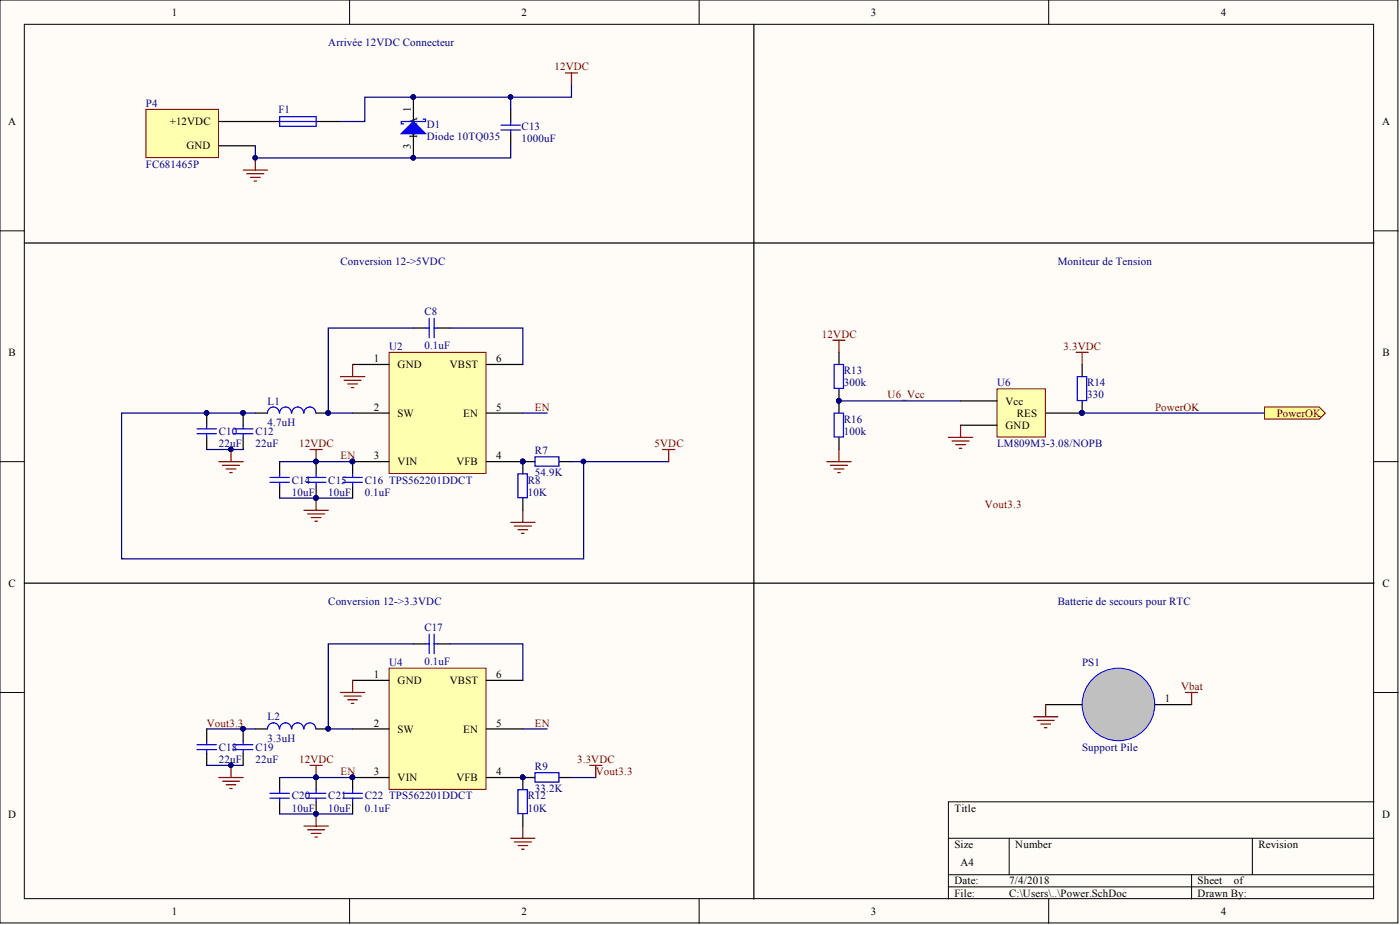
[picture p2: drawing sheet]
<svg xmlns="http://www.w3.org/2000/svg" width="292mm" height="193mm" viewBox="0 0 292 193" stroke-linecap="round" stroke-linejoin="round" font-family="sans-serif">
<defs><g id="words">
<g font-size="2.3">
<text x="35.9" y="3.3">1</text>
<text x="108.8" y="3.3">2</text>
<text x="181.7" y="3.3">3</text>
<text x="254.7" y="3.3">4</text>
<text x="85.7" y="23.3" transform="rotate(-90 85.7 23.3)">1</text>
<text x="1.7" y="26.1">A</text>
<text x="35.4" y="26.1">+12VDC</text>
<text x="87" y="28.8" transform="rotate(-90 87 28.8)">K A</text>
<text x="288.4" y="26.1">A</text>
<text x="38.9" y="31.2">GND</text>
<text x="85.7" y="31.1" transform="rotate(-90 85.7 31.1)">3</text>
<text x="1.8" y="74.3">B</text>
<text x="78" y="75.5">1</text>
<text x="83" y="76.8">GND</text>
<text x="93.9" y="76.8">VBST</text>
<text x="103.5" y="75.5">6</text>
<text x="288.4" y="74.3">B</text>
<text x="78" y="85.7">2</text>
<text x="83" y="86.9">SW</text>
<text x="96.7" y="86.9">EN</text>
<text x="103.5" y="85.7">5</text>
<text x="209.8" y="84.4">Vcc</text>
<text x="209.8" y="89.5">GND</text>
<text x="212.2" y="86.9">RES</text>
<text x="78" y="95.8">3</text>
<text x="103.5" y="95.8">4</text>
<text x="83" y="97.1">VIN</text>
<text x="95.2" y="97.1">VFB</text>
<text x="1.8" y="122.4">C</text>
<text x="288.4" y="122.4">C</text>
<text x="78" y="141.4">1</text>
<text x="83" y="142.7">GND</text>
<text x="93.9" y="142.7">VBST</text>
<text x="103.5" y="141.4">6</text>
<text x="243" y="146.5">1</text>
<text x="78" y="151.6">2</text>
<text x="83" y="152.8">SW</text>
<text x="96.7" y="152.8">EN</text>
<text x="103.5" y="151.6">5</text>
<text x="78" y="161.7">3</text>
<text x="103.5" y="161.7">4</text>
<text x="83" y="163">VIN</text>
<text x="95.2" y="163">VFB</text>
<text x="1.7" y="170.6">D</text>
<text x="199.1" y="169.3">Title</text>
<text x="288.4" y="170.6">D</text>
<text x="199.1" y="176.9">Size</text>
<text x="211.8" y="176.9">Number</text>
<text x="262.6" y="176.9">Revision</text>
<text x="199.1" y="184.5">Date:</text>
<text x="200.4" y="180.7">A4</text>
<text x="210.6" y="184.5">7/4/2018</text>
<text x="249.9" y="184.5">Sheet</text>
<text x="257.4" y="184.5">of</text>
<text x="35.9" y="190.8">1</text>
<text x="108.8" y="190.8">2</text>
<text x="181.7" y="190.8">3</text>
<text x="199.1" y="187">File:</text>
<text x="210.6" y="187">C:\Users\..\Power.SchDoc</text>
<text x="249.9" y="187">Drawn By:</text>
<text x="254.7" y="190.8">4</text>
</g>
<g font-size="2.3" fill="#000080">
<text x="68.5" y="9.6">Arrivée 12VDC Connecteur</text>
<text x="30.4" y="22.3">P4</text>
<text x="58.1" y="23.6">F1</text>
<text x="89" y="26.6">D1</text>
<text x="89" y="29.2">Diode 10TQ035</text>
<text x="108.8" y="27.1">C13</text>
<text x="108.8" y="29.7">1000uF</text>
<text x="30.4" y="35">FC681465P</text>
<text x="71" y="55.3">Conversion 12-&gt;5VDC</text>
<text x="220.7" y="55.3">Moniteur de Tension</text>
<text x="88.5" y="65.6">C8</text>
<text x="81.2" y="73">U2</text>
<text x="88.5" y="72.7">0.1uF</text>
<text x="176.1" y="80.6">300k</text>
<text x="176.1" y="78.1">R13</text>
<text x="208" y="80.6">U6</text>
<text x="226.8" y="80.6">R14</text>
<text x="226.8" y="83.1">330</text>
<text x="55.8" y="84.4">L1</text>
<text x="55.8" y="89">4.7uH</text>
<text x="176.1" y="88.2">R16</text>
<text x="45.7" y="90.7">C10</text>
<text x="45.7" y="93.3">22uF</text>
<text x="53.3" y="90.7">C12</text>
<text x="53.3" y="93.3">22uF</text>
<text x="111.6" y="94.8">R7</text>
<text x="176.1" y="90.7">100k</text>
<text x="208" y="93.3">LM809M3-3.08/NOPB</text>
<text x="60.9" y="100.9">C14</text>
<text x="68.5" y="100.9">C15</text>
<text x="76.1" y="100.9">C16 TPS562201DDCT</text>
<text x="110.1" y="100.9">R8</text>
<text x="111.6" y="99.4">54.9K</text>
<text x="60.9" y="103.4">10uF</text>
<text x="68.5" y="103.4">10uF</text>
<text x="76.1" y="103.4">0.1uF</text>
<text x="110.1" y="103.4">10K</text>
<text x="68.5" y="126.2">Conversion 12-&gt;3.3VDC</text>
<text x="88.5" y="131.5">C17</text>
<text x="220.7" y="126.2">Batterie de secours pour RTC</text>
<text x="81.2" y="138.9">U4</text>
<text x="88.5" y="138.6">0.1uF</text>
<text x="225.8" y="138.9">PS1</text>
<text x="55.8" y="150.3">L2</text>
<text x="55.8" y="154.9">3.3uH</text>
<text x="45.7" y="156.6">C18</text>
<text x="45.7" y="159.2">22uF</text>
<text x="53.3" y="156.6">C19</text>
<text x="53.3" y="159.2">22uF</text>
<text x="111.6" y="160.7">R9</text>
<text x="225.8" y="156.6">Support Pile</text>
<text x="60.9" y="166.8">C20</text>
<text x="68.5" y="166.8">C21</text>
<text x="76.1" y="166.8">C22 TPS562201DDCT</text>
<text x="110.1" y="166.8">R12</text>
<text x="111.6" y="165.2">33.2K</text>
<text x="60.9" y="169.3">10uF</text>
<text x="68.5" y="169.3">10uF</text>
<text x="76.1" y="169.3">0.1uF</text>
<text x="110.1" y="169.3">10K</text>
</g>
<g font-size="2.3" fill="#800000">
<text x="115.7" y="14.7">12VDC</text>
<text x="171.5" y="70.5">12VDC</text>
<text x="221.9" y="73">3.3VDC</text>
<text x="185.2" y="83.1">U6_Vcc</text>
<text x="111.6" y="85.7">EN</text>
<text x="241" y="85.7">PowerOK</text>
<text x="266.4" y="86.9">PowerOK</text>
<text x="62.4" y="93.3">12VDC</text>
<text x="71" y="95.8">EN</text>
<text x="136.6" y="93.3">5VDC</text>
<text x="205.5" y="105.9">Vout3.3</text>
<text x="246.4" y="144">Vbat</text>
<text x="43.1" y="151.6">Vout3.3</text>
<text x="111.6" y="151.6">EN</text>
<text x="62.4" y="159.2">12VDC</text>
<text x="71" y="161.7">EN</text>
<text x="120.4" y="159.2">3.3VDC</text>
<text x="124.3" y="161.7">Vout3.3</text>
</g>
</g></defs>
<g fill="#fffcf8" stroke="#000" stroke-width=".21">
<path d="M0 0h291.7v192.5h-291.7z"/>
<path d="M5.1 5.1h281.5v182.4h-281.5z"/>
</g>
<g fill="none" stroke="#000" stroke-width=".21">
<path d="M72.9 0v5.1M145.9 0v5.1M218.8 0v5.1M0 48.2h5.1M286.7 48.2h5M0 96.3h5.1M286.7 96.3h5M0 144.5h5.1M286.7 144.5h5M197.9 174.9h88.8M210.6 174.9v7.6M261.3 174.9v7.6"/>
<path d="M286.7 167.3h-88.8v20.2M72.9 187.5v5.1M145.9 187.5v5.1M197.9 182.5h88.8M197.9 185h88.8M218.8 187.5v5.1M248.6 182.5v5"/>
</g>
<g fill="none" stroke="#800000" stroke-width=".25">
<path d="M118 15.2h2.5M119.2 15.2v2.5M50.7 35.5h5.1M51.5 36.2h3.6M52.3 37h2M53 37.8h.5M53.3 33v2.5M64.7 93.8h2.5M66 93.8v2.5M63.4 106.4h5.1M64.2 107.2h3.5M64.9 108h2.1"/>
<path d="M65.7 108.7h.5M66 103.9v2.5"/>
</g>
<g fill="#000080" stroke="#000080" stroke-width=".21">
<circle cx="53.2" cy="32.9" r=".47"/>
<circle cx="65.9" cy="96.3" r=".47"/>
<circle cx="65.9" cy="103.9" r=".47"/>
<circle cx="68.5" cy="86.1" r=".47"/>
</g>
<path d="M157.3 5.1v182.4M5.1 50.7h281.6M53.3 86.2h2.5M66 86.2h2.5M5.1 121.7h281.6" fill="none" stroke="#000" stroke-width=".25"/>
<path d="M58.3 86.2a1.23 1.23 0 0 0-1.3-1.3 1.23 1.23 0 0 0-1.2 1.3M60.8 86.2a1.23 1.23 0 0 0-1.2-1.3 1.23 1.23 0 0 0-1.3 1.3M63.3 86.2a1.23 1.23 0 0 0-1.2-1.3 1.23 1.23 0 0 0-1.2 1.3M65.9 86.2a1.23 1.23 0 0 0-1.2-1.3 1.23 1.23 0 0 0-1.3 1.3" fill="none" stroke="#00f" stroke-width=".25"/>
<path d="M263.8 84.9h11.5l1.2 1.3-1.2 1.2h-11.5z" fill-rule="evenodd" fill="#ffff80" stroke="#800000" stroke-width=".21"/>
<path d="M53.3 25.3h5M66 25.3h5M86.3 20.3v5M86.3 27.9v5.1M106.5 22.8v2.5M106.5 27.9v2.5" fill="none" stroke="#000" stroke-width=".25"/>
<g fill="#000080" stroke="#000080" stroke-width=".21">
<circle cx="86.2" cy="32.9" r=".47"/>
<circle cx="86.2" cy="20.2" r=".47"/>
</g>
<path d="M83.7 27.9l2.6-2.6 2.5 2.6z" fill="#00f" stroke="#00f" stroke-width=".25"/>
<path d="M58.3 24.3h7.7v2.1h-7.7zM58.3 25.3h7.7M88.3 24.8h.5v.5h-5.1v.6h.5M104.5 26.1h4.1M104.5 27.1h4.1M106.5 25.3v.8M106.5 27.1v.8" fill="none" stroke="#00f" stroke-width=".25"/>
<path d="M197.9 91.2h5.1M198.6 92h3.6M199.4 92.8h2M200.2 93.5h.5M200.4 88.7v2.5" fill="none" stroke="#800000" stroke-width=".25"/>
<path d="M30.4 22.8h15.2v10.1h-15.2z" fill="#ffffb0" stroke="#800000" stroke-width=".21"/>
<path d="M45.7 25.3h7.6M45.7 30.4h7.6M225.8 76v2.6M225.8 83.6v2.6" fill="none" stroke="#000" stroke-width=".25"/>
<circle cx="225.7" cy="86.1" r=".47" fill="#000080" stroke="#000080" stroke-width=".21"/>
<path d="M224.8 78.6h1.9v5h-1.9z" fill="none" stroke="#00f" stroke-width=".25"/>
<circle cx="233.4" cy="147" r="7.6" fill="#c0c0c0" stroke="#00f" stroke-width=".21"/>
<path d="M175 73.5v2.5M175 81.1v5.1M175 91.2v2.6M218.2 147h7.6M241 147h7.6" fill="none" stroke="#000" stroke-width=".25"/>
<g fill="none" stroke="#800000" stroke-width=".25">
<path d="M173.8 71h2.5M175 71v2.5M224.5 73.5h2.6M225.8 73.5v2.5M172.5 96.3h5.1M173.3 97.1h3.5M174 97.8h2.1M174.8 98.6h.5M175 93.8v2.5M215.6 149.5h5.1M216.4 150.3h3.5M217.2 151.1h2"/>
<path d="M217.9 151.8h.5M218.2 147v2.5M247.3 144.5h2.6M248.6 144.5v2.5"/>
</g>
<g fill="#000080" stroke="#000080" stroke-width=".21">
<circle cx="175" cy="83.6" r=".47"/>
<circle cx="86.2" cy="20.2" r=".47"/>
<circle cx="106.5" cy="20.2" r=".47"/>
<circle cx="53.2" cy="32.9" r=".47"/>
<circle cx="86.2" cy="32.9" r=".47"/>
<circle cx="225.7" cy="86.1" r=".47"/>
</g>
<path d="M174 76h2v5h-2zM174 86.2h2v5h-2z" fill="none" stroke="#00f" stroke-width=".25"/>
<path d="M119.2 17.7v2.6h-43.1v5h-5.1M53.3 30.4v2.6h53.2v-2.6M106.5 20.3v2.5M175 83.6h25.4M225.8 86.2h38" fill="none" stroke="#000080" stroke-width=".25"/>
<path d="M208 81.1h10.1v10.1h-10.1z" fill="#ffffb0" stroke="#800000" stroke-width=".21"/>
<path d="M200.4 83.6h7.6M200.4 88.7h7.6M218.2 86.2h7.6" fill="none" stroke="#000" stroke-width=".25"/>
<circle cx="225.7" cy="86.1" r=".47" fill="#000080" stroke="#000080" stroke-width=".21"/>
<path d="M81.2 73.5h20.2v25.3h-20.2z" fill="#ffffb0" stroke="#800000" stroke-width=".21"/>
<g fill="none" stroke="#000" stroke-width=".25">
<path d="M73.6 76h7.6M86.3 68.4h2.5M91.3 68.4h2.6M101.5 76h7.6M43.1 86.2v2.5M43.1 91.2v2.6M50.7 86.2v2.5M50.7 91.2v2.6M58.3 96.3v2.5M66 96.3v2.5M73.6 86.2h7.6M81.2 96.3h-7.6v2.5"/>
<path d="M101.5 86.2h7.6M101.5 96.3h10.1M109.1 96.3v2.5M116.7 96.3h2.5M58.3 101.4v2.5M66 101.4v2.5M73.6 101.4v2.5M109.1 103.9v2.5M53.3 152.1h2.5M66 152.1h2.5"/>
</g>
<g fill="#000080" stroke="#000080" stroke-width=".21">
<circle cx="73.5" cy="96.3" r=".47"/>
<circle cx="109" cy="96.3" r=".47"/>
<circle cx="43.1" cy="86.1" r=".47"/>
<circle cx="50.7" cy="86.1" r=".47"/>
<circle cx="48.2" cy="93.7" r=".47"/>
<circle cx="68.5" cy="86.1" r=".47"/>
<circle cx="65.9" cy="96.3" r=".47"/>
<circle cx="65.9" cy="103.9" r=".47"/>
<circle cx="121.7" cy="96.3" r=".47"/>
<circle cx="65.9" cy="162.2" r=".47"/>
<circle cx="65.9" cy="169.8" r=".47"/>
<circle cx="68.5" cy="152" r=".47"/>
</g>
<g fill="none" stroke="#00f" stroke-width=".25">
<path d="M88.8 68.4h.8M89.6 66.4v4.1M90.6 66.4v4.1M90.6 68.4h.7M41.1 90.5h4.1M41.1 89.5h4.1M43.1 88.7v.8M43.1 90.5v.7M48.7 90.5h4.1M48.7 89.5h4.1M50.7 88.7v.8M50.7 90.5v.7"/>
<path d="M56.3 99.6h4.1M58.3 98.8v.8M63.9 99.6h4.1M66 98.8v.8M71.5 99.6h4.1M73.6 98.8v.8M108.1 98.8h1.9v5h-1.9zM111.6 95.3h5v1.9h-5zM56.3 100.6h4.1M58.3 100.6v.8M63.9 100.6h4.1M66 100.6v.8"/>
<path d="M71.5 100.6h4.1M73.6 100.6v.8M58.3 152.1a1.23 1.23 0 0 0-1.3-1.3 1.23 1.23 0 0 0-1.2 1.3M60.8 152.1a1.23 1.23 0 0 0-1.2-1.3 1.23 1.23 0 0 0-1.3 1.3M63.3 152.1a1.23 1.23 0 0 0-1.2-1.3 1.23 1.23 0 0 0-1.2 1.3M65.9 152.1a1.23 1.23 0 0 0-1.2-1.3 1.23 1.23 0 0 0-1.3 1.3"/>
</g>
<g fill="none" stroke="#800000" stroke-width=".25">
<path d="M71 78.6h5.1M71.8 79.3h3.5M73.6 76v2.6M45.7 96.3h5M46.4 97.1h3.6M47.2 97.8h2M47.9 98.6h.6M48.2 93.8v2.5M72.6 80.1h2M73.3 80.9h.5M106.5 109h5.1M107.3 109.7h3.6"/>
<path d="M108.1 110.5h2M108.8 111.3h.5M109.1 106.4v2.6M64.7 159.7h2.5M66 159.7v2.5M63.4 172.3h5.1M64.2 173.1h3.5M64.9 173.9h2.1M65.7 174.6h.5M66 169.8v2.5"/>
</g>
<path d="M86.3 68.4h-17.8v17.8h5.1M93.9 68.4h15.2v7.6M43.1 93.8h7.6M58.3 96.3h15.3M119.2 96.3h20.3M58.3 103.9h15.3" fill="none" stroke="#000080" stroke-width=".25"/>
<path d="M81.2 139.4h20.2v25.3h-20.2z" fill="#ffffb0" stroke="#800000" stroke-width=".21"/>
<g fill="none" stroke="#000" stroke-width=".25">
<path d="M86.3 134.3h2.5M91.3 134.3h2.6M43.1 152.1v2.5M43.1 157.1v2.6M50.7 152.1v2.5M50.7 157.1v2.6M73.6 141.9h7.6M73.6 152.1h7.6M101.5 141.9h7.6M101.5 152.1h7.6M58.3 162.2v2.5M58.3 167.3v2.5"/>
<path d="M66 162.2v2.5M66 167.3v2.5M73.6 167.3v2.5M81.2 162.2h-7.6v2.5M101.5 162.2h10.1M109.1 162.2v2.5M109.1 169.8v2.5M116.7 162.2h2.5"/>
</g>
<g fill="#000080" stroke="#000080" stroke-width=".21">
<circle cx="73.5" cy="162.2" r=".47"/>
<circle cx="109" cy="162.2" r=".47"/>
<circle cx="50.7" cy="152" r=".47"/>
<circle cx="48.2" cy="159.6" r=".47"/>
<circle cx="68.5" cy="152" r=".47"/>
<circle cx="65.9" cy="162.2" r=".47"/>
<circle cx="65.9" cy="169.8" r=".47"/>
<circle cx="121.7" cy="96.3" r=".47"/>
<circle cx="43.1" cy="86.1" r=".47"/>
<circle cx="50.7" cy="86.1" r=".47"/>
</g>
<g fill="none" stroke="#00f" stroke-width=".25">
<path d="M88.8 134.3h.8M89.6 132.3v4.1M90.6 132.3v4.1M90.6 134.3h.7M41.1 156.4h4.1M41.1 155.4h4.1M43.1 154.6v.8M43.1 156.4v.7M48.7 156.4h4.1M48.7 155.4h4.1M50.7 154.6v.8M50.7 156.4v.7"/>
<path d="M56.3 166.5h4.1M56.3 165.5h4.1M58.3 164.7v.8M58.3 166.5v.8M63.9 166.5h4.1M63.9 165.5h4.1M66 164.7v.8M66 166.5v.8M71.5 166.5h4.1M71.5 165.5h4.1M73.6 164.7v.8M73.6 166.5v.8"/>
<path d="M108.1 164.7h1.9v5h-1.9zM111.6 161.2h5v1.9h-5z"/>
</g>
<g fill="none" stroke="#800000" stroke-width=".25">
<path d="M138.3 93.8h2.5M139.5 93.8v2.5M48.2 159.7v2.5M71 144.5h5.1M71.8 145.2h3.5M72.6 146h2M73.3 146.7h.5M73.6 141.9v2.6M123 159.7h2.6M124.3 159.7v2.5M45.7 162.2h5M46.4 163h3.6"/>
<path d="M47.2 163.7h2M47.9 164.5h.6M106.5 174.9h5.1M107.3 175.6h3.6M108.1 176.4h2M108.8 177.2h.5M109.1 172.3v2.6"/>
</g>
<path d="M53.3 86.2h-27.9v30.4h96.4v-20.3M109.1 86.2h5.1M86.3 134.3h-17.8v17.8h5.1M93.9 134.3h15.2v7.6M43.1 159.7h7.6M43.1 152.1h10.2M109.1 152.1h5.1M58.3 169.8h15.3M58.3 162.2h15.3M119.2 162.2h5.1" fill="none" stroke="#000080" stroke-width=".25"/>
<use href="#words"/>
</svg>
